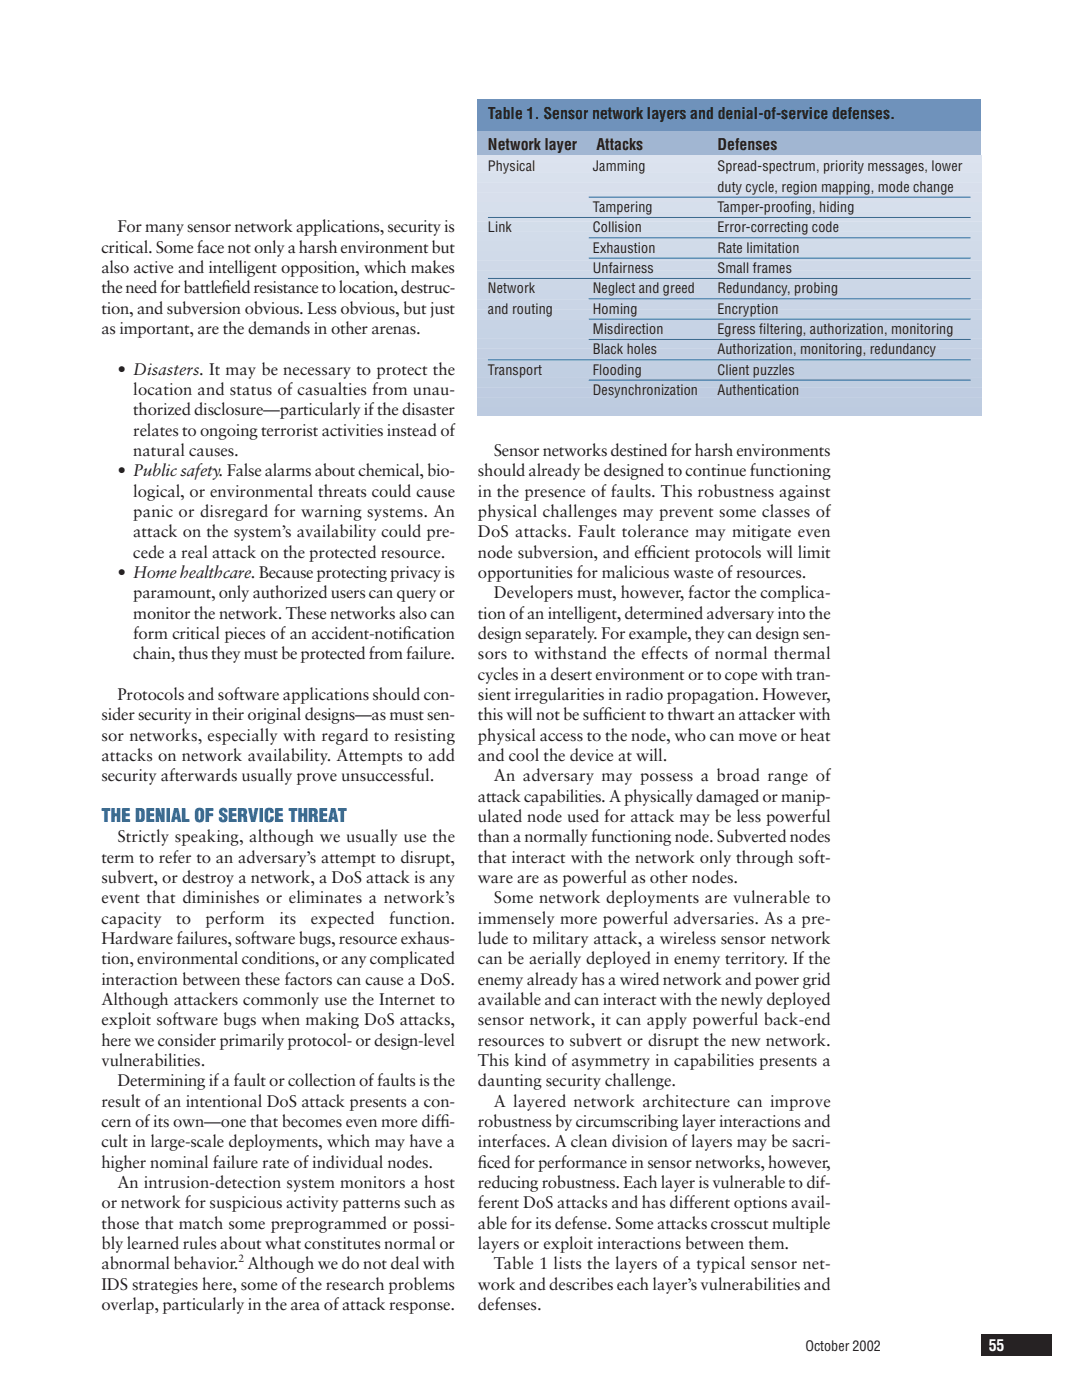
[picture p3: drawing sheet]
<svg xmlns="http://www.w3.org/2000/svg" width="216mm" height="279mm" viewBox="0 0 216 279" stroke-linecap="round" stroke-linejoin="round" font-family="sans-serif">
<defs><g id="words">
<text font-size="3.7" fill="#00548b" x="20.3" y="164">THE DENIAL OF SERVICE THREAT</text>
<g font-size="3.4" fill="#231f20">
<text x="23.4" y="46.4">For many sensor network applications, security is</text>
<text x="20.3" y="50.4">critical. Some face not only a harsh environment but</text>
<text x="20.3" y="54.5">also active and intelligent opposition, which makes</text>
<text x="20.3" y="58.6">the need for battlef</text>
<text x="44.2" y="58.6">ield resistance to location, destruc-</text>
<text x="20.3" y="62.6">tion, and subversion obvious. Less obvious, but just</text>
<text x="20.3" y="66.7">as important, are the demands in other arenas.</text>
<text x="23.4" y="74.8">• Disasters. It may be necessary to protect the</text>
<text x="26.6" y="78.8">location and status of casualties from unau-</text>
<text x="26.6" y="82.9">thorized disclosure—particularly if the disaster</text>
<text x="26.6" y="87">relates to ongoing terrorist activities instead of</text>
<text x="23.4" y="95.1">• Public safety. False alarms about chemical, bio-</text>
<text x="26.6" y="91">natural causes.</text>
<text x="95.4" y="95.1">should already be designed to continue functioning</text>
<text x="98.6" y="91">Sensor networks destined for harsh environments</text>
<text x="26.6" y="99.1">logical, or environmental threats could cause</text>
<text x="95.4" y="99.1">in the presence of faults. This robustness against</text>
<text x="26.6" y="103.2">panic or disregard for warning systems. An</text>
<text x="26.6" y="107.2">attack on the system’s availability could pre-</text>
<text x="95.4" y="103.2">physical challenges may prevent some classes of</text>
<text x="95.4" y="107.2">DoS attacks. Fault tolerance may mitigate even</text>
<text x="26.6" y="111.3">cede a real attack on the protected resource.</text>
<text x="95.4" y="111.3">node subversion, and eff</text>
<text x="129.1" y="111.3">icient protocols will limit</text>
<text x="23.4" y="115.4">• Home healthcare. Because protecting privacy is</text>
<text x="26.6" y="119.4">paramount, only authorized users can query or</text>
<text x="95.4" y="115.4">opportunities for malicious waste of resources.</text>
<text x="98.6" y="119.4">Developers must, however, factor the complica-</text>
<text x="26.6" y="123.5">monitor the network. These networks also can</text>
<text x="95.4" y="123.5">tion of an intelligent, determined adversary into the</text>
<text x="26.6" y="127.5">form critical pieces of an accident-notif</text>
<text x="26.6" y="131.6">chain, thus they must be protected from failure.</text>
<text x="80.3" y="127.5">ication</text>
<text x="95.4" y="127.5">design separately. For example, they can design sen-</text>
<text x="95.4" y="131.6">sors to withstand the effects of normal thermal</text>
<text x="95.4" y="135.6">cycles in a desert environment or to cope with tran-</text>
<text x="20.2" y="143.8">sider security in their original designs—as must sen-</text>
<text x="23.4" y="139.7">Protocols and software applications should con-</text>
<text x="95.4" y="139.7">sient irregularities in radio propagation. However,</text>
<text x="95.4" y="143.8">this will not be suff</text>
<text x="120.5" y="143.8">icient to thwart an attacker with</text>
<text x="20.2" y="147.8">sor networks, especially with regard to resisting</text>
<text x="95.4" y="147.8">physical access to the node, who can move or heat</text>
<text x="20.2" y="151.9">attacks on network availability. Attempts to add</text>
<text x="20.2" y="155.9">security afterwards usually prove unsuccessful.</text>
<text x="95.4" y="151.9">and cool the device at will.</text>
<text x="98.6" y="155.9">An adversary may possess a broad range of</text>
<text x="95.4" y="160">attack capabilities. A physically damaged or manip-</text>
<text x="95.4" y="164">ulated node used for attack may be less powerful</text>
<text x="20.3" y="172.2">term to refer to an adversary’s attempt to disrupt,</text>
<text x="23.4" y="168.1">Strictly speaking, although we usually use the</text>
<text x="95.4" y="168.1">than a normally functioning node. Subverted nodes</text>
<text x="95.4" y="172.2">that interact with the network only through soft-</text>
<text x="20.3" y="176.2">subvert, or destroy a network, a DoS attack is any</text>
<text x="95.4" y="176.2">ware are as powerful as other nodes.</text>
<text x="20.3" y="180.3">event that diminishes or eliminates a network’s</text>
<text x="20.3" y="184.3">capacity</text>
<text x="35.2" y="184.3">to</text>
<text x="41" y="184.3">perform</text>
<text x="55.7" y="184.3">its</text>
<text x="62" y="184.3">expected</text>
<text x="77.7" y="184.3">function.</text>
<text x="95.4" y="184.3">immensely more powerful adversaries. As a pre-</text>
<text x="98.6" y="180.3">Some network deployments are vulnerable to</text>
<text x="20.3" y="188.4">Hardware failures, software bugs, resource exhaus-</text>
<text x="95.4" y="188.4">lude to military attack, a wireless sensor network</text>
<text x="20.3" y="192.4">tion, environmental conditions, or any complicated</text>
<text x="20.3" y="196.5">interaction between these factors can cause a DoS.</text>
<text x="95.4" y="192.4">can be aerially deployed in enemy territory. If the</text>
<text x="95.4" y="196.5">enemy already has a wired network and power grid</text>
<text x="20.3" y="200.6">Although attackers commonly use the Internet to</text>
<text x="95.4" y="200.6">available and can interact with the newly deployed</text>
<text x="20.3" y="204.6">exploit software bugs when making DoS attacks,</text>
<text x="20.3" y="208.7">here we consider primarily protocol- or design-level</text>
<text x="95.4" y="204.6">sensor network, it can apply powerful back-end</text>
<text x="95.4" y="208.7">resources to subvert or disrupt the new network.</text>
<text x="20.3" y="212.7">vulnerabilities.</text>
<text x="95.4" y="212.7">This kind of asymmetry in capabilities presents a</text>
<text x="20.3" y="220.8">result of an intentional DoS attack presents a con-</text>
<text x="23.4" y="216.8">Determining if a fault or collection of faults is the</text>
<text x="95.4" y="216.8">daunting security challenge.</text>
<text x="98.6" y="220.8">A layered network architecture can improve</text>
<text x="20.3" y="224.9">cern of its own—one that becomes even more diff</text>
<text x="87.9" y="224.9">i-</text>
<text x="95.4" y="224.9">robustness by circumscribing layer interactions and</text>
<text x="20.3" y="229">cult in large-scale deployments, which may have a</text>
<text x="20.3" y="233">higher nominal failure rate of individual nodes.</text>
<text x="95.4" y="228.9">interfaces. A clean division of layers may be sacri-</text>
<text x="95.4" y="233">f</text>
<text x="95.4" y="233">iced for performance in sensor networks, however,</text>
<text x="23.4" y="237.1">An intrusion-detection system monitors a host</text>
<text x="95.4" y="237.1">reducing robustness. Each layer is vulnerable to dif-</text>
<text x="20.3" y="241.1">or network for suspicious activity patterns such as</text>
<text x="20.3" y="245.2">those that match some preprogrammed or possi-</text>
<text x="95.4" y="241.1">ferent DoS attacks and has different options avail-</text>
<text x="95.4" y="245.2">able for its defense. Some attacks crosscut multiple</text>
<text x="20.3" y="249.2">bly learned rules about what constitutes normal or</text>
<text x="95.4" y="249.2">layers or exploit interactions between them.</text>
<text x="20.3" y="253.3">abnormal behavior. Although we do not deal with</text>
<text x="20.3" y="257.4">IDS strategies here, some of the research problems</text>
<text x="95.4" y="257.3">work and describes each layer’s vulnerabilities and</text>
<text x="98.6" y="253.3">Table 1 lists the layers of a typical sensor net-</text>
<text x="20.3" y="261.4">overlap, particularly in the area of attack response.</text>
<text x="95.4" y="261.4">defenses.</text>
</g>
<g font-size="3.2" fill="#231f20">
<text x="97.4" y="23.7">Table 1. Sensor network layers and denial-of-service defenses.</text>
<text x="97.4" y="29.9">Network layer</text>
<text x="119" y="29.9">Attacks</text>
<text x="143.1" y="29.9">Defenses</text>
</g>
<text font-size="3.2" fill="#fff" x="197.3" y="269.5">55</text>
<g font-size="2.8" fill="#231f20">
<text x="97.4" y="34.2">Physical</text>
<text x="118.3" y="34.2">Jamming</text>
<text x="143.1" y="34.2">Spread-spectrum, priority messages, lower</text>
<text x="143.1" y="38.3">duty cycle, region mapping, mode change</text>
<text x="97.4" y="46.4">Link</text>
<text x="118.3" y="46.4">Collision</text>
<text x="118.3" y="42.3">Tampering</text>
<text x="143.1" y="46.4">Error-correcting code</text>
<text x="143.1" y="42.3">Tamper-proofing, hiding</text>
<text x="118.3" y="50.4">Exhaustion</text>
<text x="143.1" y="50.4">Rate limitation</text>
<text x="97.4" y="58.6">Network</text>
<text x="118.3" y="54.5">Unfairness</text>
<text x="118.3" y="58.6">Neglect and greed</text>
<text x="143.1" y="58.6">Redundancy, probing</text>
<text x="143.1" y="54.5">Small frames</text>
<text x="97.4" y="62.6">and routing</text>
<text x="118.3" y="62.6">Homing</text>
<text x="143.1" y="62.6">Encryption</text>
<text x="118.3" y="66.7">Misdirection</text>
<text x="118.3" y="70.7">Black holes</text>
<text x="143.1" y="70.7">Authorization, monitoring, redundancy</text>
<text x="143.1" y="66.7">Egress filtering, authorization, monitoring</text>
<text x="97.4" y="74.8">Transport</text>
<text x="118.3" y="74.8">Flooding</text>
<text x="143.1" y="74.8">Client puzzles</text>
<text x="118.3" y="78.8">Desynchronization</text>
<text x="143.1" y="78.8">Authentication</text>
<text x="160.7" y="269.5">October 2002</text>
</g>
<text font-size="2.1" fill="#231f20" x="47.6" y="251.9">2</text>
</g></defs>
<path d="M195.8 266.3h14.2v4.3h-14.2z" fill-rule="evenodd" fill="#231f20"/>
<path d="M95.2 19.8h100.6v6.3h-100.6z" fill-rule="evenodd" fill="#6f92bb"/>
<path d="M95.2 82.2h100.6" fill="none" stroke="#bdcbe0" stroke-width="2.8" stroke-linecap="butt"/>
<path d="M95.2 80.3h100.6" fill="none" stroke="#becce0" stroke-width="2.8" stroke-linecap="butt"/>
<path d="M95.2 78.3h100.6" fill="none" stroke="#bfcce1" stroke-width="2.8" stroke-linecap="butt"/>
<path d="M95.2 76.4h100.6" fill="none" stroke="#c0cee2" stroke-width="2.8" stroke-linecap="butt"/>
<path d="M95.2 74.4h100.6" fill="none" stroke="#c1cfe2" stroke-width="2.8" stroke-linecap="butt"/>
<path d="M95.2 72.5h100.6" fill="none" stroke="#c2cfe2" stroke-width="2.8" stroke-linecap="butt"/>
<path d="M95.2 70.5h100.6" fill="none" stroke="#c3d0e3" stroke-width="2.8" stroke-linecap="butt"/>
<path d="M95.2 68.6h100.6" fill="none" stroke="#c5d2e4" stroke-width="2.8" stroke-linecap="butt"/>
<path d="M95.2 66.6h100.6" fill="none" stroke="#c6d3e5" stroke-width="2.8" stroke-linecap="butt"/>
<path d="M95.2 64.7h100.6" fill="none" stroke="#c7d3e5" stroke-width="2.8" stroke-linecap="butt"/>
<path d="M95.2 62.7h100.6" fill="none" stroke="#c9d5e6" stroke-width="2.8" stroke-linecap="butt"/>
<path d="M95.2 60.8h100.6" fill="none" stroke="#cad5e6" stroke-width="2.8" stroke-linecap="butt"/>
<path d="M95.2 58.8h100.6" fill="none" stroke="#cbd6e7" stroke-width="2.8" stroke-linecap="butt"/>
<path d="M95.2 56.9h100.6" fill="none" stroke="#ccd7e7" stroke-width="2.8" stroke-linecap="butt"/>
<path d="M95.2 54.9h100.6" fill="none" stroke="#ced9e8" stroke-width="2.8" stroke-linecap="butt"/>
<path d="M95.2 53h100.6" fill="none" stroke="#cfd9e8" stroke-width="2.8" stroke-linecap="butt"/>
<path d="M95.2 51h100.6" fill="none" stroke="#d0dae9" stroke-width="2.8" stroke-linecap="butt"/>
<path d="M95.2 49.1h100.6" fill="none" stroke="#d1dbe9" stroke-width="2.8" stroke-linecap="butt"/>
<path d="M95.2 47.1h100.6" fill="none" stroke="#d2dcea" stroke-width="2.8" stroke-linecap="butt"/>
<path d="M95.2 45.2h100.6" fill="none" stroke="#d3ddea" stroke-width="2.8" stroke-linecap="butt"/>
<path d="M95.2 43.2h100.6" fill="none" stroke="#d5deeb" stroke-width="2.8" stroke-linecap="butt"/>
<path d="M95.2 41.3h100.6" fill="none" stroke="#d6dfec" stroke-width="2.8" stroke-linecap="butt"/>
<path d="M95.2 39.3h100.6M95.2 37.4h100.6" fill="none" stroke="#d8dfec" stroke-width="2.8" stroke-linecap="butt"/>
<path d="M95.2 35.4h100.6" fill="none" stroke="#d9e1ed" stroke-width="2.8" stroke-linecap="butt"/>
<path d="M95.2 33.5h100.6" fill="none" stroke="#dbe2ee" stroke-width="2.8" stroke-linecap="butt"/>
<path d="M95.2 31.5h100.6" fill="none" stroke="#dce3ef" stroke-width="2.8" stroke-linecap="butt"/>
<path d="M95.2 26.2h100.6v4.7h-100.6z" fill-rule="evenodd" fill="#a1b6d2"/>
<path d="M117.5 39.3h76.2M97.4 43.4h96.3M97.4 55.6h96.3M117.5 47.5h76.2M117.5 51.5h76.2M117.5 59.6h76.2M97.4 71.8h96.3M117.5 63.7h76.2M117.5 67.7h76.2M117.5 75.9h76.2" fill="none" stroke="#236a9d" stroke-width=".2"/>
<use href="#words"/>
</svg>
